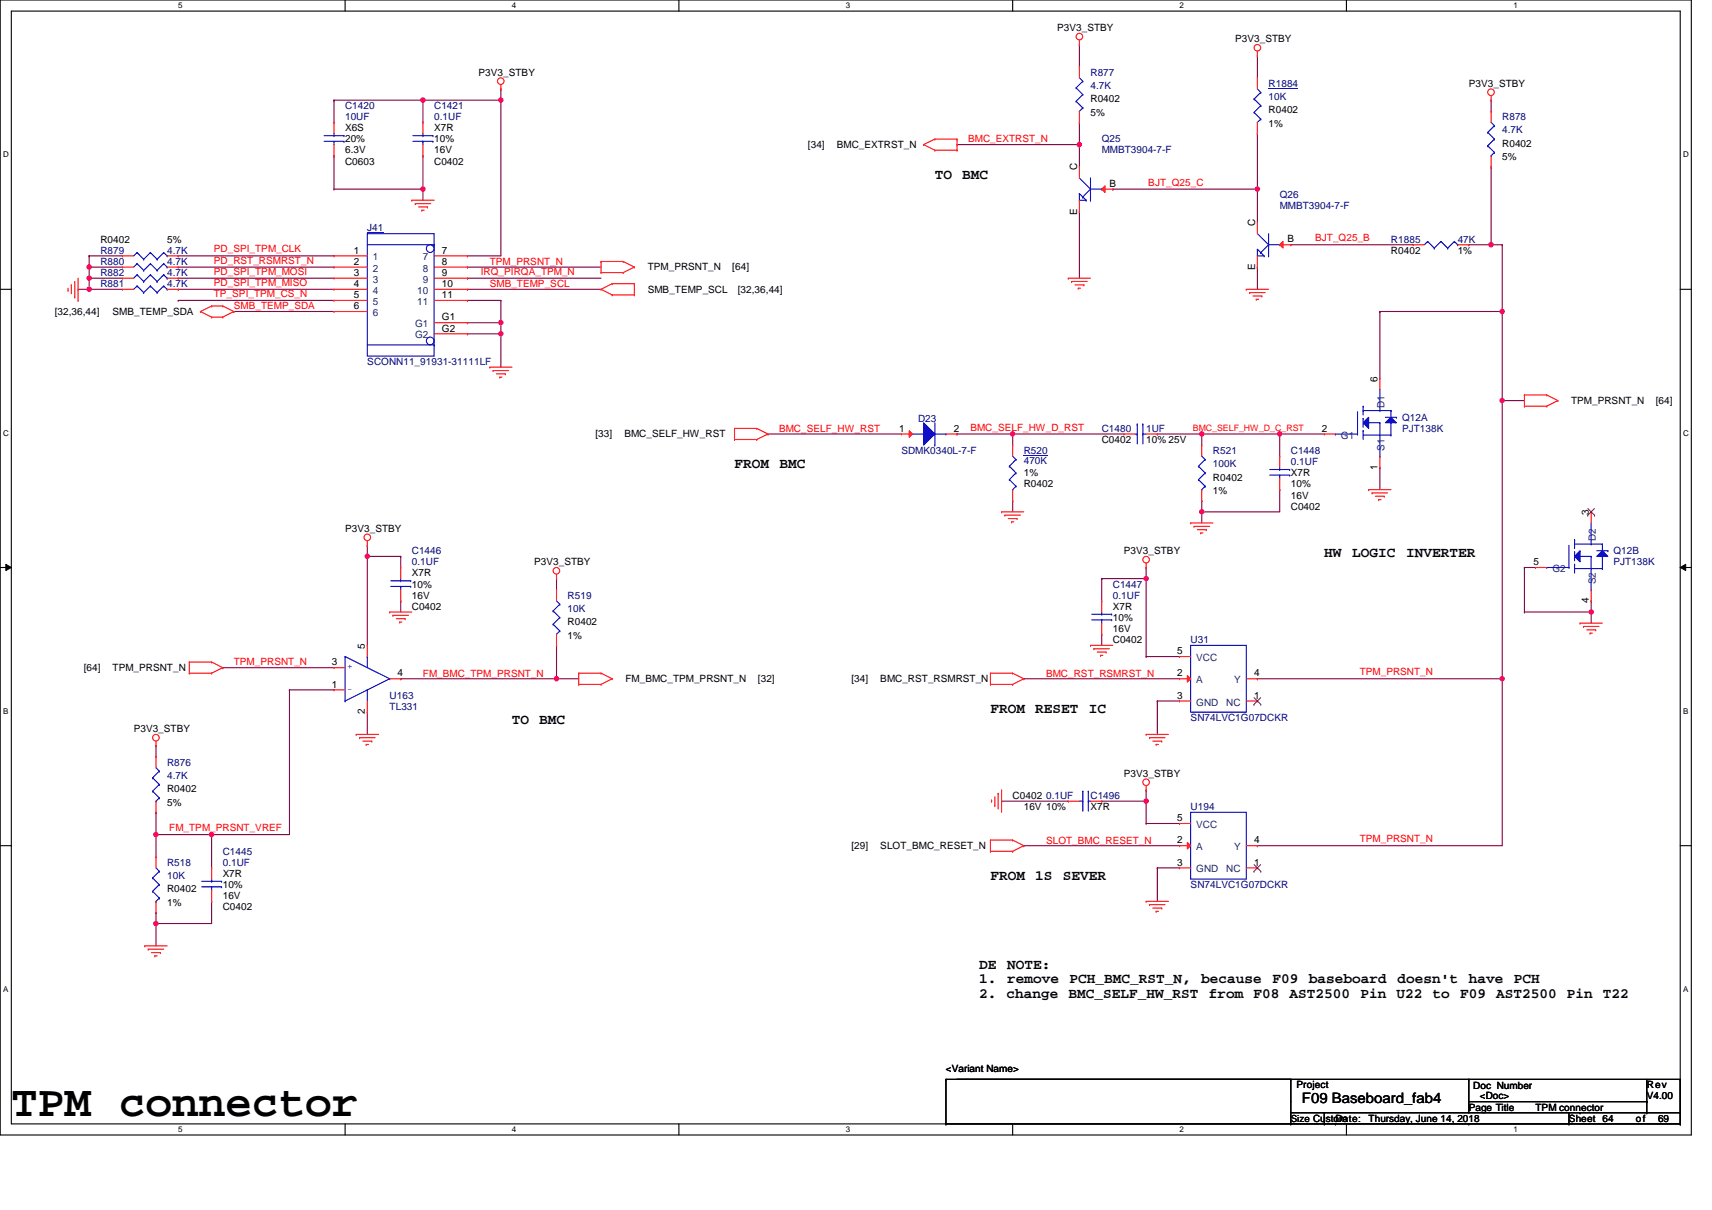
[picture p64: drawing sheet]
<svg xmlns="http://www.w3.org/2000/svg" width="297mm" height="210mm" viewBox="0 0 297 210" stroke-linecap="round" stroke-linejoin="round" font-family="sans-serif">
<defs><g id="words">
<text font-size="7.7" x="2" y="193.7">TPM connector</text>
<g font-size="2.5">
<text x="162.2" y="31.1">TO BMC</text>
<text x="127.4" y="81.2">FROM</text>
<text x="135.3" y="81.2">BMC</text>
<text x="229.8" y="96.7">HW</text>
<text x="234.6" y="96.7">LOGIC</text>
<text x="244" y="96.7">INVERTER</text>
<text x="88.8" y="125.6">TO BMC</text>
<text x="171.8" y="123.7">FROM</text>
<text x="179.6" y="123.7">RESET</text>
<text x="188.9" y="123.7">IC</text>
<text x="171.8" y="152.7">FROM</text>
<text x="179.6" y="152.7">1S</text>
<text x="184.4" y="152.7">SEVER</text>
<text x="169.9" y="168.1">DE</text>
<text x="169.9" y="170.6">1.</text>
<text x="169.9" y="173.1">2. change</text>
<text x="174.7" y="168.1">NOTE:</text>
<text x="174.7" y="170.6">remove</text>
<text x="185.4" y="173.1">BMC_SELF_HW_RST</text>
<text x="185.6" y="170.6">PCH_BMC_RST_N,</text>
<text x="208.4" y="170.6">because</text>
<text x="209.7" y="173.1">from F08</text>
<text x="220.8" y="170.6">F09</text>
<text x="223.7" y="173.1">AST2500</text>
<text x="227.1" y="170.6">baseboard</text>
<text x="236" y="173.1">Pin</text>
<text x="242.3" y="173.1">U22</text>
<text x="242.5" y="170.6">doesn't</text>
<text x="248.6" y="173.1">to</text>
<text x="253.3" y="173.1">F09</text>
<text x="254.8" y="170.6">have</text>
<text x="259.6" y="173.1">AST2500</text>
<text x="262.7" y="170.6">PCH</text>
<text x="271.9" y="173.1">Pin</text>
<text x="278.1" y="173.1">T22</text>
<text x="225.9" y="191.4">F09 Baseboard_fab4</text>
</g>
<g font-size="1.7">
<text x="183.4" y="5.4">P3V3_STBY</text>
<text x="214.3" y="7.3">P3V3_STBY</text>
<text x="83" y="13.1">P3V3_STBY</text>
<text x="189.2" y="17.8">R0402</text>
<text x="254.8" y="15">P3V3_STBY</text>
<text x="59.9" y="22.8">X6S</text>
<text x="75.3" y="22.8">X7R</text>
<text x="189.2" y="20.1">5%</text>
<text x="220.1" y="19.7">R0402</text>
<text x="220.1" y="22">1%</text>
<text x="59.9" y="28.6">C0603</text>
<text x="59.9" y="24.7">20%</text>
<text x="59.9" y="26.6">6.3V</text>
<text x="75.3" y="24.7">10%</text>
<text x="75.3" y="26.6">16V</text>
<text x="75.3" y="28.6">C0402</text>
<text x="140.2" y="25.7">[34]</text>
<text x="145.2" y="25.7">BMC_EXTRST_N</text>
<text x="186.9" y="29.5" transform="rotate(-90 186.9 29.5)">C</text>
<text x="260.6" y="25.5">R0402</text>
<text x="260.6" y="27.8">5%</text>
<text x="192.5" y="32.4">B</text>
<text x="186.9" y="37.2" transform="rotate(-90 186.9 37.2)">E</text>
<text x="217.8" y="39.2" transform="rotate(-90 217.8 39.2)">C</text>
<text x="17.4" y="42.1">R0402</text>
<text x="29" y="42.1">5%</text>
<text x="61.4" y="44">1</text>
<text x="61.4" y="47.9">3</text>
<text x="61.4" y="45.9">2</text>
<text x="76.7" y="44">7</text>
<text x="76.7" y="45.9">8</text>
<text x="76.7" y="47.9">9</text>
<text x="112.4" y="46.9">TPM_PRSNT_N</text>
<text x="127.1" y="46.9">[64]</text>
<text x="217.8" y="46.9" transform="rotate(-90 217.8 46.9)">E</text>
<text x="223.4" y="42.1">B</text>
<text x="241.3" y="44">R0402</text>
<text x="252.9" y="44">1%</text>
<text x="61.4" y="49.8">4</text>
<text x="61.4" y="51.7">5</text>
<text x="61.4" y="53.6">6</text>
<text x="76.7" y="49.8">10</text>
<text x="76.7" y="51.7">11</text>
<text x="112.4" y="50.8">SMB_TEMP_SCL</text>
<text x="128" y="50.8">[32,36,44]</text>
<text x="9.5" y="54.6">[32,36,44]</text>
<text x="19.5" y="54.6">SMB_TEMP_SDA</text>
<text x="76.7" y="55.6">G1</text>
<text x="76.7" y="57.5">G2</text>
<text x="239" y="66.2" transform="rotate(-90 239 66.2)">6</text>
<text x="272.6" y="70.1">TPM_PRSNT_N</text>
<text x="287.3" y="70.1">[64]</text>
<text x="103.3" y="75.9">[33]</text>
<text x="108.3" y="75.9">BMC_SELF_HW_RST</text>
<text x="156" y="74.9">1</text>
<text x="165.5" y="74.9">2</text>
<text x="191.2" y="76.8">C0402</text>
<text x="198.9" y="76.8">10% 25V</text>
<text x="229.4" y="74.9">2</text>
<text x="177.6" y="82.6">1%</text>
<text x="210.5" y="83.4">R0402</text>
<text x="224" y="82.6">X7R</text>
<text x="239" y="81.4" transform="rotate(-90 239 81.4)">1</text>
<text x="177.6" y="84.5">R0402</text>
<text x="210.5" y="85.7">1%</text>
<text x="224" y="84.5">10%</text>
<text x="224" y="86.5">16V</text>
<text x="224" y="88.4">C0402</text>
<text x="275.7" y="89.4" transform="rotate(-90 275.7 89.4)">3</text>
<text x="59.9" y="92.3">P3V3_STBY</text>
<text x="71.5" y="100">X7R</text>
<text x="71.5" y="101.9">10%</text>
<text x="92.7" y="98.1">P3V3_STBY</text>
<text x="195" y="96.1">P3V3_STBY</text>
<text x="266" y="98">5</text>
<text x="71.5" y="103.8">16V</text>
<text x="71.5" y="105.8">C0402</text>
<text x="193.1" y="105.8">X7R</text>
<text x="193.1" y="107.7">10%</text>
<text x="275.7" y="104.6" transform="rotate(-90 275.7 104.6)">4</text>
<text x="63.3" y="112.5" transform="rotate(-90 63.3 112.5)">5</text>
<text x="98.5" y="108.5">R0402</text>
<text x="98.5" y="110.8">1%</text>
<text x="193.1" y="109.6">16V</text>
<text x="193.1" y="111.6">C0402</text>
<text x="204.3" y="113.5">5</text>
<text x="14.5" y="116.4">[64]</text>
<text x="19.5" y="116.4">TPM_PRSNT_N</text>
<text x="57.5" y="119.3">1</text>
<text x="57.5" y="115.4">3</text>
<text x="69" y="117.3">4</text>
<text x="108.5" y="118.3">FM_BMC_TPM_PRSNT_N</text>
<text x="131.5" y="118.3">[32]</text>
<text x="147.7" y="118.3">[34]</text>
<text x="152.7" y="118.3">BMC_RST_RSMRST_N</text>
<text x="204.3" y="117.3">2</text>
<text x="217.6" y="117.3">4</text>
<text x="63.3" y="123.9" transform="rotate(-90 63.3 123.9)">2</text>
<text x="204.3" y="121.2">3</text>
<text x="217.6" y="121.2">1</text>
<text x="23.2" y="127">P3V3_STBY</text>
<text x="29" y="137.4">R0402</text>
<text x="195" y="134.7">P3V3_STBY</text>
<text x="29" y="139.8">5%</text>
<text x="175.7" y="138.6">C0402</text>
<text x="177.6" y="140.5">16V 10%</text>
<text x="189.2" y="140.5">X7R</text>
<text x="204.3" y="142.5">5</text>
<text x="147.7" y="147.3">[29]</text>
<text x="152.7" y="147.3">SLOT_BMC_RESET_N</text>
<text x="204.3" y="146.3">2</text>
<text x="217.6" y="146.3">4</text>
<text x="29" y="154.8">R0402</text>
<text x="38.6" y="152.1">X7R</text>
<text x="38.6" y="154.1">10%</text>
<text x="38.6" y="156">16V</text>
<text x="204.3" y="150.2">3</text>
<text x="217.6" y="150.2">1</text>
<text x="29" y="157.1">1%</text>
<text x="38.6" y="157.9">C0402</text>
<text x="164.1" y="185.9">&lt;Variant Name&gt;</text>
<text x="224.9" y="188.8">Project</text>
<text x="255.6" y="189">Doc Number</text>
<text x="256.8" y="190.7">&lt;Doc&gt;</text>
<text x="285.7" y="190.7">V4.00</text>
<text x="285.7" y="188.8">Rev</text>
<text x="224" y="194.6">Size Custom</text>
<text x="231.7" y="194.6">Date:</text>
<text x="237.5" y="194.6">Thursday, June 14, 2018</text>
<text x="254.8" y="192.7">Page Title</text>
<text x="266.4" y="192.7">TPM connector</text>
<text x="272.2" y="194.6">Sheet 64</text>
<text x="283.8" y="194.6">of</text>
<text x="287.7" y="194.6">69</text>
</g>
<g font-size="1.7" fill="#000080">
<text x="189.2" y="13.1">R877</text>
<text x="189.2" y="15.4">4.7K</text>
<text x="220.1" y="15">R1884</text>
<text x="220.1" y="17.4">10K</text>
<text x="59.9" y="18.9">C1420</text>
<text x="59.9" y="20.8">10UF</text>
<text x="75.3" y="18.9">C1421</text>
<text x="75.3" y="20.8">0.1UF</text>
<text x="260.6" y="20.8">R878</text>
<text x="260.6" y="23.2">4.7K</text>
<text x="191.2" y="24.7">Q25</text>
<text x="191.2" y="26.6">MMBT3904-7-F</text>
<text x="222" y="34.4">Q26</text>
<text x="63.7" y="40.2">J41</text>
<text x="222" y="36.3">MMBT3904-7-F</text>
<text x="17.4" y="45.9">R880</text>
<text x="17.4" y="47.9">R882</text>
<text x="17.4" y="44">R879</text>
<text x="29" y="45.9">4.7K</text>
<text x="29" y="47.9">4.7K</text>
<text x="29" y="44">4.7K</text>
<text x="241.3" y="42.1">R1885</text>
<text x="252.9" y="42.1">47K</text>
<text x="17.4" y="49.8">R881</text>
<text x="29" y="49.8">4.7K</text>
<text x="63.7" y="63.3">SCONN11_91931-31111LF</text>
<text x="159.3" y="73.2">D23</text>
<text x="191.2" y="74.9">C1480</text>
<text x="198.9" y="74.9">1UF</text>
<text x="243.3" y="73">Q12A</text>
<text x="243.3" y="74.9">PJT138K</text>
<text x="156.4" y="78.8">SDMK0340L-7-F</text>
<text x="177.6" y="78.8">R520</text>
<text x="177.6" y="80.5">470K</text>
<text x="210.5" y="78.8">R521</text>
<text x="210.5" y="81.1">100K</text>
<text x="224" y="78.8">C1448</text>
<text x="224" y="80.7">0.1UF</text>
<text x="71.5" y="96.1">C1446</text>
<text x="71.5" y="98.1">0.1UF</text>
<text x="193.1" y="101.9">C1447</text>
<text x="279.9" y="96.1">Q12B</text>
<text x="279.9" y="98.1">PJT138K</text>
<text x="98.5" y="103.8">R519</text>
<text x="98.5" y="106.2">10K</text>
<text x="193.1" y="103.8">0.1UF</text>
<text x="206.6" y="111.6">U31</text>
<text x="67.6" y="121.2">U163</text>
<text x="67.6" y="123.1">TL331</text>
<text x="206.6" y="125.1">SN74LVC1G07DCKR</text>
<text x="29" y="132.8">R876</text>
<text x="29" y="135.1">4.7K</text>
<text x="181.5" y="138.6">0.1UF</text>
<text x="189.2" y="138.6">C1496</text>
<text x="206.6" y="140.5">U194</text>
<text x="38.6" y="148.3">C1445</text>
<text x="29" y="150.2">R518</text>
<text x="29" y="152.5">10K</text>
<text x="38.6" y="150.2">0.1UF</text>
<text x="206.6" y="154.1">SN74LVC1G07DCKR</text>
</g>
<g font-size="1.7" fill="#f00">
<text x="168" y="24.7">BMC_EXTRST_N</text>
<text x="199.2" y="32.2">BJT_Q25_C</text>
<text x="228.2" y="41.9">BJT_Q25_B</text>
<text x="37.1" y="45.7">PD_RST_RSMRST_N</text>
<text x="37.1" y="43.8">PD_SPI_TPM_CLK</text>
<text x="37.1" y="47.7">PD_SPI_TPM_MOSI</text>
<text x="83.4" y="47.7">IRQ_PIRQA_TPM_N</text>
<text x="85" y="45.9">TPM_PRSNT_N</text>
<text x="37.1" y="49.6">PD_SPI_TPM_MISO</text>
<text x="37.1" y="51.5">TP_SPI_TPM_CS_N</text>
<text x="40.6" y="53.7">SMB_TEMP_SDA</text>
<text x="85" y="49.8">SMB_TEMP_SCL</text>
<text x="135.2" y="74.9">BMC_SELF_HW_RST</text>
<text x="168.4" y="74.7">BMC_SELF_HW_D_RST</text>
<text x="40.6" y="115.4">TPM_PRSNT_N</text>
<text x="73.4" y="117.4">FM_BMC_TPM_PRSNT_N</text>
<text x="181.5" y="117.4">BMC_RST_RSMRST_N</text>
<text x="235.9" y="117.2">TPM_PRSNT_N</text>
<text x="29.4" y="144.2">FM_TPM_PRSNT_VREF</text>
<text x="181.5" y="146.3">SLOT_BMC_RESET_N</text>
<text x="235.9" y="146.1">TPM_PRSNT_N</text>
</g>
<g font-size="1.7" fill="#004080">
<text x="64.7" y="45.2">1</text>
<text x="64.7" y="47.1">2</text>
<text x="73.4" y="45.2">7</text>
<text x="73.4" y="47.1">8</text>
<text x="64.7" y="49">3</text>
<text x="64.7" y="51">4</text>
<text x="64.7" y="52.9">5</text>
<text x="72.4" y="51">10</text>
<text x="72.4" y="52.9">11</text>
<text x="73.4" y="49">9</text>
<text x="64.7" y="54.8">6</text>
<text x="72" y="56.8">G1</text>
<text x="72" y="58.7">G2</text>
<text x="240.2" y="70.7" transform="rotate(-90 240.2 70.7)">D1</text>
<text x="232.7" y="76.1">G1</text>
<text x="240.2" y="78.2" transform="rotate(-90 240.2 78.2)">S1</text>
<text x="276.9" y="93.9" transform="rotate(-90 276.9 93.9)">D2</text>
<text x="269.3" y="99.2">G2</text>
<text x="276.9" y="101.3" transform="rotate(-90 276.9 101.3)">S2</text>
<text x="207.6" y="114.7">VCC</text>
<text x="207.6" y="118.5">A</text>
<text x="214.1" y="118.5">Y</text>
<text x="207.6" y="122.4">GND</text>
<text x="212.8" y="122.4">NC</text>
<text x="207.6" y="143.6">VCC</text>
<text x="207.6" y="147.5">A</text>
<text x="214.1" y="147.5">Y</text>
<text x="207.6" y="151.3">GND</text>
<text x="212.8" y="151.3">NC</text>
</g>
<g font-size="1.6" fill="#00f">
<text x="60.3" y="120">-</text>
<text x="60.3" y="116.1">+</text>
</g>
<text font-size="1.5" fill="#f00" x="207" y="74.7">BMC_SELF_HW_D_C_RST</text>
<g font-size="1.4">
<text x="30.9" y="1.5">5</text>
<text x="88.8" y="1.5">4</text>
<text x="146.7" y="1.5">3</text>
<text x="204.7" y="1.5">2</text>
<text x="262.6" y="1.5">1</text>
<text x=".5" y="27.3">D</text>
<text x="292" y="27.3">D</text>
<text x=".5" y="75.6">C</text>
<text x="292" y="75.6">C</text>
<text x=".5" y="123.8">B</text>
<text x="292" y="123.8">B</text>
<text x=".5" y="172.1">A</text>
<text x="292" y="172.1">A</text>
<text x="30.9" y="196.4">5</text>
<text x="88.8" y="196.4">4</text>
<text x="146.7" y="196.4">3</text>
<text x="204.7" y="196.4">2</text>
<text x="262.6" y="196.4">1</text>
</g>
</g></defs>
<path d="M0 0h293.5v196.9h-293.5zM2 1.9h289.5v193.1h-289.5z" fill="none" stroke="#000" stroke-width=".19"/>
<g fill="#fff">
<path d="M30.9 .2h.8v1.6h-.8z"/>
<path d="M30.9 195.2h.8v1.5h-.8z"/>
</g>
<path d="M59.9 0v1.9M59.9 195v1.9" fill="none" stroke="#000" stroke-width=".19"/>
<g fill="#fff">
<path d="M88.8 .2h.8v1.6h-.8z"/>
<path d="M88.8 195.2h.8v1.5h-.8z"/>
</g>
<path d="M117.8 0v1.9M117.8 195v1.9" fill="none" stroke="#000" stroke-width=".19"/>
<g fill="#fff">
<path d="M146.7 .2h.8v1.6h-.8z"/>
<path d="M146.7 195.2h.8v1.5h-.8z"/>
</g>
<path d="M175.7 0v1.9M175.7 195v1.9" fill="none" stroke="#000" stroke-width=".19"/>
<g fill="#fff">
<path d="M204.7 .2h.7v1.6h-.7z"/>
<path d="M204.7 195.2h.7v1.5h-.7z"/>
</g>
<path d="M233.6 0v1.9M233.6 195v1.9" fill="none" stroke="#000" stroke-width=".19"/>
<g fill="#fff">
<path d="M262.6 .2h.7v1.6h-.7z"/>
<path d="M262.6 195.2h.7v1.5h-.7z"/>
<path d="M.5 26.1h1v1.5h-1z"/>
<path d="M292 26.1h1v1.5h-1z"/>
<path d="M.5 74.3h1v1.6h-1z"/>
<path d="M292 74.3h1v1.6h-1z"/>
</g>
<path d="M0 50.2h2M291.5 50.2h2" fill="none" stroke="#000" stroke-width=".19"/>
<g fill="#fff">
<path d="M.5 122.6h.9v1.5h-.9z"/>
<path d="M292 122.6h.9v1.5h-.9z"/>
</g>
<path d="M0 98.4h2M291.5 98.4h2" fill="none" stroke="#000" stroke-width=".19"/>
<path d="M1 97.9l1 .5-1 .6zM291.5 98.4l1-.5v1.1z" fill="#000"/>
<path d="M1 97.9l1 .5-1 .6zM291.5 98.4l1-.5v1.1z" fill="none" stroke="#000" stroke-width=".17"/>
<g fill="#fff">
<path d="M.5 170.8h.9v1.6h-.9z"/>
<path d="M292 170.8h.9v1.6h-.9z"/>
</g>
<path d="M0 146.7h2M291.5 146.7h2" fill="none" stroke="#000" stroke-width=".19"/>
<path d="M40.6 54h.1M40.6 54h17.4M81.1 56h.1M81.1 56h5.8M86.9 57.9h.1M86.9 57.9v5.8" fill="none" stroke="#800040" stroke-width=".19"/>
<circle cx="86.9" cy="57.9" r=".38" fill="#f0f"/>
<circle cx="86.9" cy="57.9" r=".38" fill="none" stroke="#f0f" stroke-width=".19"/>
<g fill="none" stroke="#800040" stroke-width=".19">
<path d="M58 17.4h.1M58 17.4h15.4M58 17.4v3.8M73.4 17.4h.1M73.4 17.4v3.8M86.9 17.4h.1M86.9 17.4v27h-5.8M58 27h.1M58 32.8h.1M58 27v5.8M58 32.8h15.4M30.9 46.3h.1"/>
<path d="M30.9 46.3h27.1M81.1 57.9h.1M81.1 52.1h.1M81.1 44.4h.1M81.1 50.2h.1M81.1 46.3h.1M81.1 57.9h5.8M81.1 52.1h5.8M81.1 46.3h23.2M81.1 50.2h23.2M86.9 52.1h.1M86.9 52.1v3.9"/>
</g>
<circle cx="73.4" cy="32.8" r=".38" fill="#f0f"/>
<circle cx="73.4" cy="32.8" r=".38" fill="none" stroke="#f0f" stroke-width=".19"/>
<path d="M73.4 17.4h.1M73.4 17.4h13.5M73.4 27h.1M73.4 32.8h.1M73.4 27v7.7" fill="none" stroke="#800040" stroke-width=".19"/>
<circle cx="86.9" cy="17.4" r=".38" fill="#f0f"/>
<circle cx="86.9" cy="17.4" r=".38" fill="none" stroke="#f0f" stroke-width=".19"/>
<circle cx="73.4" cy="17.4" r=".38" fill="#f0f"/>
<circle cx="73.4" cy="17.4" r=".38" fill="none" stroke="#f0f" stroke-width=".19"/>
<g fill="none" stroke="#800040" stroke-width=".19">
<path d="M86.9 15.4h.1M86.9 15.4v2M30.9 44.4h.1M30.9 48.3h.1M30.9 50.2h.1M30.9 52.1h.1M30.9 44.4h27.1M30.9 48.3h27.1M30.9 50.2h27.1M30.9 52.1h27.1M81.1 48.3h.1M81.1 48.3h23.2"/>
<path d="M86.9 56h.1M86.9 56v1.9"/>
</g>
<circle cx="86.9" cy="56" r=".38" fill="#f0f"/>
<circle cx="86.9" cy="56" r=".38" fill="none" stroke="#f0f" stroke-width=".19"/>
<path d="M38.6 115.8h.1M38.6 115.8h19.4M27.1 129.3h.1M27.1 129.3v2M27.1 140.9h.1M27.1 158.3h.1M27.1 140.9v3.9M27.1 158.3v1.9" fill="none" stroke="#800040" stroke-width=".19"/>
<circle cx="27" cy="160.2" r=".38" fill="#f0f"/>
<circle cx="27" cy="160.2" r=".38" fill="none" stroke="#f0f" stroke-width=".19"/>
<path d="M63.7 123.5h.1M63.7 123.5v3.9M27.1 144.8h.1M27.1 144.8h9.6M27.1 144.8v3.8" fill="none" stroke="#800040" stroke-width=".19"/>
<circle cx="27.1" cy="144.8" r=".38" fill="#f0f"/>
<circle cx="27.1" cy="144.8" r=".38" fill="none" stroke="#f0f" stroke-width=".19"/>
<path d="M50.2 119.7h.1M50.2 119.7v25.1M50.2 119.7h7.8M36.7 144.8h.1M36.7 144.8v5.8" fill="none" stroke="#800040" stroke-width=".19"/>
<circle cx="36.7" cy="144.8" r=".38" fill="#f0f"/>
<circle cx="36.7" cy="144.8" r=".38" fill="none" stroke="#f0f" stroke-width=".19"/>
<path d="M63.7 96.5h.1M63.7 96.5v15.5M36.7 144.8h.1M36.7 156.4h.1M36.7 144.8h13.5M36.7 156.4v3.8h-9.6M27.1 160.2h.1M27.1 160.2v3.9" fill="none" stroke="#800040" stroke-width=".19"/>
<circle cx="63.7" cy="96.5" r=".38" fill="#f0f"/>
<circle cx="63.7" cy="96.5" r=".38" fill="none" stroke="#f0f" stroke-width=".19"/>
<g fill="none" stroke="#800040" stroke-width=".19">
<path d="M63.7 96.5h.1M63.7 94.6h.1M63.7 96.5h5.8M63.7 94.6v1.9M69.5 96.5h.1M69.5 96.5v1.9M69.5 104.2h.1M69.5 117.8h.1M69.5 104.2v2M69.5 117.8h30.9M96.6 117.8h.1M96.6 100.4h.1"/>
<path d="M96.6 112h.1M96.6 100.4v1.9M96.6 112v5.8"/>
</g>
<circle cx="96.5" cy="117.7" r=".38" fill="#f0f"/>
<circle cx="96.5" cy="117.7" r=".38" fill="none" stroke="#f0f" stroke-width=".19"/>
<path d="M187.3 7.7h.1M187.3 7.7v3.9M187.3 36.7h.1M187.3 25.1h.1M187.3 25.1v3.9M187.3 36.7v11.6" fill="none" stroke="#800040" stroke-width=".19"/>
<circle cx="187.3" cy="25.1" r=".38" fill="#f0f"/>
<circle cx="187.3" cy="25.1" r=".38" fill="none" stroke="#f0f" stroke-width=".19"/>
<g fill="none" stroke="#800040" stroke-width=".19">
<path d="M218.2 9.7h.1M218.2 9.7v3.8M258.7 17.4h.1M258.7 17.4v1.9M166 25.1h.1M187.3 21.2h.1M187.3 21.2v3.9h-21.3M193.1 32.8h.1M193.1 32.8h25.1M218.2 32.8h.1M218.2 32.8v5.8M258.7 29h.1"/>
<path d="M258.7 29v13.5M218.2 46.3h.1M218.2 46.3v3.9M224 42.5h.1M224 42.5h21.2M258.7 42.5h.1M258.7 42.5h1.9M208.5 75.3h.1M208.5 75.3h13.5M239.4 81.1h.1M239.4 81.1v3.8"/>
</g>
<circle cx="222" cy="75.3" r=".38" fill="#f0f"/>
<circle cx="222" cy="75.3" r=".38" fill="none" stroke="#f0f" stroke-width=".19"/>
<circle cx="208.5" cy="75.3" r=".38" fill="#f0f"/>
<circle cx="208.5" cy="75.3" r=".38" fill="none" stroke="#f0f" stroke-width=".19"/>
<path d="M239.4 54h.1M239.4 54v11.6M260.6 42.5h.1M260.6 42.5v11.5" fill="none" stroke="#800040" stroke-width=".19"/>
<circle cx="260.6" cy="54" r=".38" fill="#f0f"/>
<circle cx="260.6" cy="54" r=".38" fill="none" stroke="#f0f" stroke-width=".19"/>
<g fill="none" stroke="#800040" stroke-width=".19">
<path d="M260.6 69.5h.1M260.6 69.5h3.9M198.9 98.4h.1M198.9 98.4v15.5M191.2 100.4h.1M191.2 110h.1M191.2 100.4h7.7M191.2 100.4v3.8M191.2 110v2M198.9 100.4h.1M198.9 113.9h.1M198.9 113.9h5.8"/>
<path d="M200.8 121.6h.1M200.8 121.6h3.9M200.8 121.6v5.8"/>
</g>
<circle cx="198.9" cy="100.4" r=".38" fill="#f0f"/>
<circle cx="198.9" cy="100.4" r=".38" fill="none" stroke="#f0f" stroke-width=".19"/>
<path d="M260.6 69.5h.1M260.6 69.5v48.3M177.6 117.8h.1M177.6 117.8h27.1" fill="none" stroke="#800040" stroke-width=".19"/>
<circle cx="260.6" cy="117.7" r=".38" fill="#f0f"/>
<circle cx="260.6" cy="117.7" r=".38" fill="none" stroke="#f0f" stroke-width=".19"/>
<circle cx="260.6" cy="69.5" r=".38" fill="#f0f"/>
<circle cx="260.6" cy="69.5" r=".38" fill="none" stroke="#f0f" stroke-width=".19"/>
<path d="M254.8 42.5h.1M254.8 42.5h3.9M133.2 75.3h.1M133.2 75.3h23.2M200.8 75.3h.1M200.8 75.3h7.7M208.5 75.3h.1M208.5 75.3v1.9M218.2 117.8h.1M218.2 117.8h42.4" fill="none" stroke="#800040" stroke-width=".19"/>
<circle cx="258.7" cy="42.4" r=".38" fill="#f0f"/>
<circle cx="258.7" cy="42.4" r=".38" fill="none" stroke="#f0f" stroke-width=".19"/>
<path d="M218.2 23.2h.1M218.2 23.2v9.6" fill="none" stroke="#800040" stroke-width=".19"/>
<circle cx="218.2" cy="32.8" r=".38" fill="#f0f"/>
<circle cx="218.2" cy="32.8" r=".38" fill="none" stroke="#f0f" stroke-width=".19"/>
<path d="M15.5 44.4h.1M15.5 46.3h.1M15.5 44.4h5.8M15.5 44.4v1.9M15.5 46.3h5.8M239.4 54h.1M239.4 54h21.2" fill="none" stroke="#800040" stroke-width=".19"/>
<circle cx="15.5" cy="46.3" r=".38" fill="#f0f"/>
<circle cx="15.5" cy="46.3" r=".38" fill="none" stroke="#f0f" stroke-width=".19"/>
<path d="M15.5 50.2h.1M15.5 48.3h.1M15.5 50.2h5.8M15.5 48.3v1.9" fill="none" stroke="#800040" stroke-width=".19"/>
<circle cx="15.5" cy="48.2" r=".38" fill="#f0f"/>
<circle cx="15.5" cy="48.2" r=".38" fill="none" stroke="#f0f" stroke-width=".19"/>
<path d="M13.5 50.2h.1M13.5 50.2h2" fill="none" stroke="#800040" stroke-width=".19"/>
<circle cx="15.5" cy="50.2" r=".38" fill="#f0f"/>
<circle cx="15.5" cy="50.2" r=".38" fill="none" stroke="#f0f" stroke-width=".19"/>
<g fill="none" stroke="#800040" stroke-width=".19">
<path d="M15.5 48.3h.1M15.5 46.3h.1M15.5 48.3h5.8M15.5 46.3v2M260.6 54h.1M260.6 54v15.5M175.7 75.3h.1M175.7 75.3h19.3M175.7 75.3v1.9M208.5 86.9h.1M208.5 86.9v1.9M276.1 104.2h.1"/>
<path d="M276.1 104.2v2"/>
</g>
<circle cx="175.7" cy="75.3" r=".38" fill="#f0f"/>
<circle cx="175.7" cy="75.3" r=".38" fill="none" stroke="#f0f" stroke-width=".19"/>
<path d="M166 75.3h.1M166 75.3h9.7M222 75.3h.1M222 75.3h7.8M222 75.3v3.8M175.7 86.9h.1M175.7 86.9v1.9M208.5 88.8h.1M222 84.9h.1M222 84.9v3.9h-13.5" fill="none" stroke="#800040" stroke-width=".19"/>
<circle cx="208.5" cy="88.8" r=".38" fill="#f0f"/>
<circle cx="208.5" cy="88.8" r=".38" fill="none" stroke="#f0f" stroke-width=".19"/>
<path d="M208.5 88.8h.1M208.5 88.8v1.9M264.5 98.4h.1M264.5 98.4h1.9M264.5 98.4v7.8M264.5 106.2h.1M264.5 106.2h11.6M276.1 106.2h.1M276.1 106.2v1.9" fill="none" stroke="#800040" stroke-width=".19"/>
<circle cx="276.1" cy="106.2" r=".38" fill="#f0f"/>
<circle cx="276.1" cy="106.2" r=".38" fill="none" stroke="#f0f" stroke-width=".19"/>
<path d="M198.9 139h.1M198.9 139v3.9M177.6 146.7h.1M177.6 146.7h27.1M200.8 150.6h.1M200.8 150.6h3.9M200.8 150.6v5.8" fill="none" stroke="#800040" stroke-width=".19"/>
<circle cx="198.9" cy="139" r=".38" fill="#f0f"/>
<circle cx="198.9" cy="139" r=".38" fill="none" stroke="#f0f" stroke-width=".19"/>
<path d="M260.6 117.8h.1M260.6 117.8v28.9h-42.4M173.8 139h.1M173.8 139h11.6M191.2 139h.1M198.9 137.1h.1M198.9 137.1v1.9h-7.7M198.9 142.9h.1M198.9 142.9h5.8M218.2 146.7h.1" fill="none" stroke="#800040" stroke-width=".19"/>
<g fill="none" stroke="#f00" stroke-width=".19">
<path d="M86.9 15.4h.1M86.9 14.7v.7M187.3 7.7h.1M187.3 6.9v.8M218.2 9.7h.1M218.2 8.9v.8M258.7 17.4h.1M258.7 16.6v.8M71.5 34.7h.1M71.5 34.7h3.8M72 35.3h.1M72 35.3h2.7"/>
<path d="M72.6 35.9h1.6M73.2 36.5h.1M73.2 36.5h.4M74.2 35.9h.1M160.2 25.1h.1M160.2 25.1l2 1M162.2 24.1h.1M162.2 26.1h.1M162.2 24.1l-2 1M162.2 24.1h3.8M162.2 26.1h3.8M166 24.1h.1"/>
<path d="M166 26.1h.1M166 24.1v2M11.8 50.4h.1M11.8 50v.4M12.4 49.4h.1M12.4 49.4v1.5M13 51.5h.1M13 48.8v2.7M13.5 52.1h.1M13.5 48.3v3.8M21.3 46.3h.1M21.3 46.3h1.9"/>
<path d="M29 46.3h1.9M30.9 46.3h.1M34.8 54h.1M34.8 54l1.9 1M36.7 55h.1M36.7 53.1h.1M36.7 55h1.9M36.7 53.1l-1.9 .9M36.7 53.1h1.9M38.6 55h.1M38.6 53.1h.1M38.6 53.1l2 .9"/>
<path d="M40.6 54h.1M40.6 54l-2 1M58 44.4h.1M58 48.3h.1M58 50.2h.1M58 52.1h.1M58 46.3h.1M58 54h.1M58 48.3h5.7M58 50.2h5.7M58 44.4h5.7M58 52.1h5.7"/>
<path d="M58 46.3h5.7M58 54h5.7M75.3 48.3h5.8M75.3 50.2h5.8M75.3 44.4h5.8M75.3 52.1h5.8M75.3 46.3h5.8M75.3 56h5.8M75.3 57.9h5.8M81.1 56h.1M81.1 57.9h.1M81.1 44.4h.1"/>
<path d="M81.1 46.3h.1M81.1 48.3h.1M81.1 50.2h.1M81.1 52.1h.1M104.3 50.2h.1M104.3 47.3h.1M104.3 45.4h.1M104.3 50.2l1.9 1M104.3 45.4h3.8M104.3 47.3h3.8M104.3 45.4v1.9M106.2 49.2h.1"/>
<path d="M106.2 51.2h.1M106.2 49.2l-1.9 1M106.2 49.2h3.9M106.2 51.2h3.9M108.1 45.4h.1M108.1 47.3h.1M108.1 45.4l2 .9M110.1 49.2h.1M110.1 51.2h.1M110.1 46.3h.1M110.1 49.2v2M110.1 46.3l-2 1"/>
<path d="M185.4 48.3h.1M185.4 48.3h3.8M185.9 48.8h.1M185.9 48.8h2.7M186.5 49.4h1.6M187.1 50h.1M187.1 50h.4M188.1 49.4h.1M216.2 50.2h.1M216.2 50.2h3.9M216.8 50.8h.1M216.8 50.8h2.7"/>
<path d="M217.4 51.4h1.5M218 51.9h.1M218 51.9h.4M218.9 51.4h.1M85 63.7h.1M85 63.7h3.8M85.6 64.3h.1M85.6 64.3h2.7M86.1 64.9h1.6M86.7 65.4h.1M86.7 65.4h.4M87.7 64.9h.1"/>
<path d="M127.4 76.2h.1M127.4 74.3h.1M127.4 74.3h3.9M127.4 76.2h3.9M127.4 74.3v1.9M131.3 74.3h.1M131.3 76.2h.1M131.3 74.3l1.9 1M133.2 75.3h.1M133.2 75.3l-1.9 .9M264.5 70.5h.1M264.5 68.5h.1"/>
<path d="M264.5 68.5h3.9M264.5 70.5h3.9M264.5 68.5v2M268.4 68.5h.1M268.4 70.5h.1M268.4 68.5l1.9 1M270.3 69.5h.1M270.3 69.5l-1.9 1M63.7 94.6h.1M63.7 93.8v.8M96.6 99.6v.8M173.8 88.8h.1"/>
<path d="M173.8 88.8h3.8M174.3 89.4h.1M174.3 89.4h2.8M174.9 90h1.6M175.5 90.5h.1M175.5 90.5h.4M176.5 90h.1M198.9 98.4h.1M198.9 97.7v.7M206.6 90.7h.1M206.6 90.7h3.9M207.2 91.3h.1"/>
<path d="M207.2 91.3h2.7M207.7 91.9h1.6M208.3 92.5h.1M208.3 92.5h.4M209.3 91.9h.1M237.5 84.9h.1M237.5 84.9h3.8M238.1 85.5h.1M238.1 85.5h2.6M238.6 86.1h1.6M239.2 86.7h.1M239.2 86.7h.4"/>
<path d="M240.2 86.1h.1M32.8 116.8h.1M32.8 114.9h.1M32.8 114.9h3.9M32.8 116.8h3.9M32.8 114.9v1.9M36.7 114.9h.1M36.7 116.8h.1M36.7 114.9l1.9 .9M38.6 115.8h.1M38.6 115.8l-1.9 1M67.6 106.2h.1"/>
<path d="M67.6 106.2h3.9M68.2 106.7h.1M68.2 106.7h2.7M68.8 107.3h1.5M69.3 107.9h.1M69.3 107.9h.4M70.3 107.3h.1M96.6 100.4h.1M100.4 118.7h.1M100.4 116.8h.1M100.4 116.8h3.9M100.4 118.7h3.9"/>
<path d="M100.4 116.8v1.9M104.3 116.8h.1M104.3 118.7h.1M104.3 116.8l1.9 1M106.2 117.8h.1M106.2 117.8l-1.9 .9M171.8 118.7h.1M171.8 116.8h.1M171.8 116.8h3.9M171.8 118.7h3.9M171.8 116.8v1.9M175.7 116.8h.1"/>
<path d="M175.7 118.7h.1M175.7 116.8l1.9 1M177.6 117.8h.1M177.6 117.8l-1.9 .9M189.2 112h.1M189.2 112h3.9M189.8 112.5h.1M189.8 112.5h2.7M190.4 113.1h1.5M190.9 113.7h.1M190.9 113.7h.4M191.9 113.1h.1"/>
<path d="M274.1 108.1h.1M274.1 108.1h3.9M274.7 108.7h.1M274.7 108.7h2.7M275.3 109.3h1.6M275.9 109.8h.1M275.9 109.8h.4M276.9 109.3h.1M27.1 129.3h.1M27.1 128.6v.7M61.8 127.4h.1M61.8 127.4h3.9"/>
<path d="M62.4 128h.1M62.4 128h2.7M63 128.6h1.5M63.5 129.1h.1M63.5 129.1h.4M64.5 128.6h.1M172 138.8h.1M172 138.8v.4M172.6 139.8h.1M172.6 138.2v1.6M173.2 137.6h.1M173.2 137.6v2.7"/>
<path d="M173.8 137.1h.1M173.8 137.1v3.8M198.9 127.4h.1M198.9 137.1h.1M198.9 127.4h3.8M198.9 136.3v.8M199.5 128h.1M199.5 128h2.6M200 128.6h1.6M200.6 129.1h.1M200.6 129.1h.4M201.6 128.6h.1"/>
<path d="M171.8 147.7h.1M171.8 145.7h.1M171.8 145.7v2M171.8 145.7h3.9M171.8 147.7h3.9M175.7 145.7h.1M175.7 147.7h.1M175.7 145.7l1.9 1M177.6 146.7h.1M177.6 146.7l-1.9 1M198.9 156.4h.1M198.9 156.4h3.8"/>
<path d="M199.5 156.9h.1M199.5 156.9h2.6M200 157.5h1.6M200.6 158.1h.1M200.6 158.1h.4M201.6 157.5h.1M25.1 164.1h.1M25.1 164.1h3.9M25.7 164.7h.1M25.7 164.7h2.7M26.3 165.2h1.5M26.9 165.8h.1"/>
<path d="M26.9 165.8h.4M27.8 165.2h.1"/>
<circle cx="86.9" cy="14.1" r=".57"/>
<circle cx="187.3" cy="6.3" r=".57"/>
<circle cx="218.2" cy="8.3" r=".57"/>
<circle cx="258.7" cy="16" r=".57"/>
<circle cx="63.7" cy="93.2" r=".57"/>
<circle cx="96.5" cy="99" r=".57"/>
<circle cx="198.9" cy="97.1" r=".57"/>
<circle cx="27" cy="128" r=".57"/>
<circle cx="198.9" cy="135.7" r=".57"/>
</g>
<g fill="none" stroke="#000" stroke-width=".19">
<path d="M164.1 187.2h.1M164.1 195h.1M164.1 187.2h127.4M164.1 195h127.4M164.1 187.2v7.8M224 187.2h.1M224 195h.1M224 193h67.5M224 187.2v7.8M229.8 195h.1M229.8 193v2M231.7 195h.1"/>
<path d="M254.8 195h.1M254.8 187.2h.1M254.8 187.2v5.8M254.8 191.1h30.9M272.2 195h.1M272.2 193v2M274.1 193h.1M285.7 191.1h.1M285.7 193h.1M285.7 187.2v5.8M291.5 187.2h.1M291.5 195h.1"/>
<path d="M291.5 193h.1M291.5 187.2v7.8"/>
</g>
<g fill="none" stroke="#00f" stroke-width=".19">
<path d="M23.8 45.7h.1M23.8 45.7l-.6 .6M23.8 45.7l1.1 1.2M24.9 46.9h.1M26.1 45.7h.1M26.1 45.7l-1.2 1.2M26.1 45.7l1.2 1.2M27.3 46.9h.1M28.4 45.7h.1M28.4 45.7l-1.1 1.2M28.4 45.7l.6 .6M29 46.3h.1"/>
<path d="M63.7 40.5h11.6v21.3h-11.6zM63.7 42.5h11.6M63.7 59.8h11.6M75.3 42.5h.1M75.3 59.8h.1M236.5 71.2h.1M236.5 71.2h4.8M237.5 73.3h1.9M239.4 71.2h.1M239.4 73.3h.1M239.4 79.1h.1M239.4 67.6v3.6"/>
<path d="M239.4 73.3v5.8M241.3 71.2h.1M241.3 71.2v1.2"/>
<circle cx="74.6" cy="59.1" r=".67"/>
<circle cx="74.6" cy="43.1" r=".67"/>
</g>
<path d="M63.7 40.4h2.8" fill="none" stroke="#000080" stroke-width=".17"/>
<path d="M236.5 73.3l1-.9v1.9z" fill="#00f"/>
<path d="M236.5 73.3l1-.9v1.9z" fill="none" stroke="#00f" stroke-width=".19"/>
<path d="M240.4 73.3l.9-.9 1 .9z" fill="#00f"/>
<g fill="none" stroke="#00f" stroke-width=".19">
<path d="M186.7 15.2h.1M186.7 17.6h.1M186.7 15.2l1.2 1.2M186.7 17.6l1.2 1.1M187.3 19.3h.1M187.3 13.5l.6 .6M187.9 14.1h.1M187.9 16.4h.1M187.9 18.7h.1M187.9 14.1l-1.2 1.1M187.9 16.4l-1.2 1.2M187.9 18.7l-.6 .6"/>
<path d="M217.6 17.2h.1M217.6 19.5h.1M217.6 17.2l1.2 1.1M217.6 19.5l1.2 1.2M218.2 15.4l.6 .6M218.8 16h.1M218.8 18.3h.1M218.8 16l-1.2 1.2M218.8 18.3l-1.2 1.2M218.2 21.2h.1M218.8 20.7h.1M218.8 20.7l-.6 .5"/>
<path d="M23.8 49.6h.1M23.8 49.6l-.6 .6M23.8 49.6l1.1 1.2M24.9 50.8h.1M26.1 49.6h.1M26.1 49.6l-1.2 1.2M26.1 49.6l1.2 1.2M27.3 50.8h.1M28.4 49.6h.1M28.4 49.6l-1.1 1.2M28.4 49.6l.6 .6M29 50.2h.1"/>
<path d="M231.7 75.3h.1M231.7 75.3h3.8M235.5 75.3h.1M235.5 71.4v3.9M236.5 74.7h.1M236.5 72.6h.1M236.5 70.5h.1M236.5 70.5v1.5M236.5 72.6v1.5M236.5 74.7v1.5M236.5 75.5h4.8M240.4 73.3l.9-.9 1 .9z"/>
<path d="M240.4 72.4h1.9M241.3 75.5h.1M241.3 73.3h.1M241.3 73.3v2.2M242.3 72.4h.1M220.3 82.4h3.5M220.3 81.4h3.5M222 81.4h.1M222 82.4h.1M222 81.1v.3M222 82.4v.6M223.8 82.4h.1"/>
<path d="M223.8 81.4h.1M273.2 94.4h.1M273.2 94.4h4.8M274.1 96.5h2M276.1 94.4h.1M276.1 96.5h.1M276.1 90.7v3.7M276.1 96.5v5.8M278 94.4h.1M278 94.4v1.1M67.8 101.7h3.5M67.8 100.8h3.5"/>
<path d="M69.5 100.8h.1M69.5 101.7h.1M69.5 100.4v.4M69.5 101.7v.6M71.3 101.7h.1M71.3 100.8h.1M276.1 102.3h.1"/>
</g>
<g fill="none" stroke="#f00" stroke-width=".19">
<path d="M187.3 11.6h.1M187.3 11.6v1.9M187.3 19.3v1.9M218.2 13.5h.1M218.2 13.5v1.9M187.3 21.2h.1M218.2 23.2h.1M218.2 21.2v2M21.3 50.2h.1M21.3 50.2h1.9M29 50.2h1.9M30.9 50.2h.1"/>
<path d="M222 79.1h.1M222 79.1v2M229.8 75.3h.1M229.8 75.3h1.9M239.4 65.6h.1M239.4 65.6v2M239.4 79.1v2M69.5 98.4h.1M69.5 98.4v2M222 84.9h.1M222 83v1.9M239.4 81.1h.1"/>
<path d="M69.5 104.2h.1M69.5 102.3v1.9"/>
</g>
<path d="M220.1 15.3h5.2" fill="none" stroke="#000080" stroke-width=".17"/>
<path d="M274.1 95.5v2l-.9-1z" fill="#00f"/>
<path d="M274.1 95.5v2l-.9-1z" fill="none" stroke="#00f" stroke-width=".19"/>
<path d="M278 95.5l1 1h-2z" fill="#00f"/>
<g fill="none" stroke="#00f" stroke-width=".19">
<path d="M218.2 43.2h.1M218.2 44.4h.1M218.2 43.2l.6 .6M218.2 43.2v1.2M218.2 44.4h1.1M218.2 40.5l1.9 2M218.8 43.8h.1M218.8 43.8l.5 .6M219.3 44.4h.1M220.1 42.5h.1M220.1 44.4h.1M220.1 42.5l-1.3 1.3"/>
<path d="M220.1 40.5v3.9M220.1 42.5h1.9M222 42.5h.1M268.4 98.4h.1M268.4 98.4h3.8M272.2 98.4h.1M272.2 94.6v3.8M273.2 97.9h.1M273.2 95.7h.1M273.2 93.6h.1M273.2 93.6v1.6M273.2 95.7v1.6"/>
<path d="M273.2 97.9v1.5M273.2 98.6h4.8M277 95.5h2M278 95.5l1 1h-2zM278 98.6h.1M278 96.5h.1M278 96.5v2.1M279 95.5h.1M187.3 139h.6M187.9 137.2h.1M187.9 139h.1M187.9 137.2v3.5"/>
<path d="M188.8 139h.1M188.8 137.2h.1M188.8 139h.4M188.8 137.2v3.5"/>
</g>
<path d="M266.4 98.4h.1M266.4 98.4h2M276.1 88.8h.1M276.1 88.8v1.9M276.1 104.2h.1M276.1 102.3v1.9M185.4 139h.1M185.4 139h1.9M189.2 139h2M191.2 139h.1" fill="none" stroke="#f00" stroke-width=".19"/>
<path d="M275.5 89.4h.1M275.5 88.2l1.2 1.2M276.6 88.2l-1.1 1.2M276.7 89.4h.1" fill="none" stroke="#804000" stroke-width=".17"/>
<path d="M222 42.5l.6-.6v1.1z" fill="#f00"/>
<path d="M218.2 38.6h.1M218.2 38.6v1.9M218.2 46.3h.1M218.2 44.4v1.9M222 42.5l.6-.6v1.1zM222 42.5h2M224 42.5h.1" fill="none" stroke="#f00" stroke-width=".19"/>
<g fill="none" stroke="#00f" stroke-width=".19">
<path d="M187.3 33.6h.1M187.3 34.7h.1M187.3 33.6l.6 .6M187.3 33.6v1.1M187.3 34.7h1.1M187.3 30.9l1.9 1.9M187.9 34.2h.1M187.9 34.2l.5 .5M188.4 34.7h.1M189.2 32.8h.1M189.2 34.7h.1M189.2 32.8l-1.3 1.4"/>
<path d="M189.2 30.9v3.8M189.2 32.8h2M191.2 32.8h.1"/>
</g>
<path d="M191.2 32.8l.5-.6v1.2z" fill="#f00"/>
<path d="M187.3 36.7h.1M187.3 29h.1M187.3 29v1.9M187.3 34.7v2M191.2 32.8l.5-.6v1.2zM191.2 32.8h1.9M193.1 32.8h.1" fill="none" stroke="#f00" stroke-width=".19"/>
<path d="M160.2 73.3l2 2-2 1.9z" fill="#00f"/>
<path d="M158.3 75.3h1.9M160.2 73.3l2 2-2 1.9zM160.2 75.3h.1M162.2 77.2h.1M162.2 73.3v3.9M162.2 75.3h1.9M164.1 75.3h.1" fill="none" stroke="#00f" stroke-width=".19"/>
<path d="M157.8 74.7l.5 .6-.5 .6z" fill="#f00"/>
<g fill="none" stroke="#f00" stroke-width=".19">
<path d="M58 21.2h.1M58 27h.1M58 21.2v2M58 25.1v1.9M156.4 75.3h.1M156.4 75.3h1.9M157.8 74.7l.5 .6-.5 .6zM164.1 75.3h1.9M166 75.3h.1M208.5 77.2h.1M208.5 77.2v1.9M208.5 86.9h.1"/>
<path d="M208.5 84.9v2M204.7 113.9h.1M204.7 113.9h1.9M27.1 131.3h.1M27.1 131.3v1.9M27.1 139v1.9M27.1 140.9h.1"/>
</g>
<g fill="none" stroke="#00f" stroke-width=".19">
<path d="M56.2 24.5h3.5M56.2 23.5h3.5M58 23.5h.1M58 24.5h.1M58 23.2v.3M58 24.5v.6M59.7 24.5h.1M59.7 23.5h.1M208.5 79.1l.6 .6M209.1 79.7h.1M209.1 79.7l-1.2 1.2M207.9 80.9h.1"/>
<path d="M207.9 83.2h.1M207.9 80.9l1.2 1.1M207.9 83.2l1.2 1.1M208.5 84.9h.1M209.1 82h.1M209.1 84.3h.1M209.1 82l-1.2 1.2M209.1 84.3l-.6 .6M206.6 112h9.6v11.5h-9.6zM26.5 134.9h.1M26.5 137.2h.1M26.5 134.9l1.1 1.2"/>
<path d="M26.5 137.2l1.1 1.2M27.1 139h.1M27.1 133.2l.5 .6M27.6 133.8h.1M27.6 136.1h.1M27.6 138.4h.1M27.6 133.8l-1.1 1.1M27.6 136.1l-1.1 1.1M27.6 138.4l-.5 .6"/>
</g>
<path d="M206 117.2l.6 .6-.6 .5z" fill="#f00"/>
<g fill="none" stroke="#f00" stroke-width=".19">
<path d="M258.7 19.3h.1M258.7 19.3v1.9M73.4 21.2h.1M73.4 27h.1M73.4 21.2v2M73.4 25.1v1.9M258.7 29h.1M258.7 27v2M21.3 48.3h.1M21.3 44.4h.1M21.3 48.3h1.9M21.3 44.4h1.9"/>
<path d="M29 48.3h1.9M29 44.4h1.9M30.9 48.3h.1M30.9 44.4h.1M245.2 42.5h.1M245.2 42.5h1.9M252.9 42.5h1.9M254.8 42.5h.1M175.7 77.2h.1M175.7 77.2v1.9M175.7 86.9h.1M175.7 84.9v2"/>
<path d="M58 119.7h.1M58 115.8h.1M58 119.7h1.9M58 115.8h1.9M63.7 112h.1M63.7 112v1.9M67.6 117.8h1.9M69.5 117.8h.1M96.6 102.3h.1M96.6 112h.1M96.6 102.3v1.9M96.6 110v2"/>
<path d="M191.2 104.2h.1M191.2 110h.1M191.2 104.2v2M191.2 108.1v1.9M204.7 117.8h.1M204.7 117.8h1.9M206 117.2l.6 .6-.6 .5zM216.2 117.8h2M218.2 117.8h.1M63.7 123.5h.1M63.7 121.6v1.9M204.7 121.6h.1"/>
<path d="M204.7 121.6h1.9M216.2 121.6h2M218.2 121.6h.1M27.1 148.6h.1M27.1 158.3h.1M27.1 148.6v2M27.1 156.4v1.9M36.7 150.6h.1M36.7 156.4h.1M36.7 150.6v1.9M36.7 154.4v2M204.7 142.9h.1"/>
<path d="M204.7 142.9h1.9"/>
</g>
<path d="M217.6 122.2h.1M217.6 121l1.2 1.2M218.7 121l-1.1 1.2M218.8 122.2h.1" fill="none" stroke="#804000" stroke-width=".17"/>
<g fill="none" stroke="#00f" stroke-width=".19">
<path d="M71.6 24.5h3.5M71.6 23.5h3.5M73.4 23.5h.1M73.4 24.5h.1M73.4 23.2v.3M73.4 24.5v.6M75.1 24.5h.1M75.1 23.5h.1M258.1 23h.1M258.1 25.3h.1M258.1 23l1.2 1.1M258.1 25.3l1.2 1.1"/>
<path d="M258.7 27h.1M258.7 21.2l.6 .6M259.3 21.8h.1M259.3 24.1h.1M259.3 26.4h.1M259.3 21.8l-1.2 1.2M259.3 24.1l-1.2 1.2M259.3 26.4l-.6 .6M23.8 47.7h.1M23.8 43.8h.1M23.8 47.7l-.6 .6M23.8 47.7l1.1 1.1"/>
<path d="M23.8 43.8l-.6 .6M23.8 43.8l1.1 1.2M24.9 48.8h.1M24.9 45h.1M26.1 47.7h.1M26.1 43.8h.1M26.1 47.7l-1.2 1.1M26.1 47.7l1.2 1.1M26.1 43.8l-1.2 1.2M26.1 43.8l1.2 1.2M27.3 48.8h.1M27.3 45h.1"/>
<path d="M28.4 47.7h.1M28.4 43.8h.1M28.4 47.7l-1.1 1.1M28.4 47.7l.6 .6M28.4 43.8l-1.1 1.2M28.4 43.8l.6 .6M29 48.3h.1M29 44.4h.1M247.7 41.9h.1M247.7 41.9l-.6 .6M247.7 41.9l1.2 1.2M248.9 43.1h.1"/>
<path d="M250 41.9h.1M250 41.9l-1.1 1.2M250 41.9l1.2 1.2M251.2 43.1h.1M252.3 41.9h.1M252.3 41.9l-1.1 1.2M252.3 41.9l.6 .6M252.9 42.5h.1M175.7 79.1l.6 .6M176.3 79.7h.1M176.3 79.7l-1.2 1.2M175.1 80.9h.1"/>
<path d="M175.1 83.2h.1M175.1 80.9l1.2 1.1M175.1 83.2l1.2 1.1M175.7 84.9h.1M176.3 82h.1M176.3 84.3h.1M176.3 82l-1.2 1.2M176.3 84.3l-.6 .6M59.9 113.9h.1M59.9 113.9l7.7 3.9M59.9 113.9v7.7M63.7 113.9h.1"/>
<path d="M63.7 119.7h.1M63.7 113.9v1.9M63.7 119.7v1.9M67.6 117.8h.1M67.6 117.8l-7.7 3.8M96 106h.1M96 108.3h.1M96 106l1.1 1.1M96 108.3l1.1 1.2M96.6 110h.1M96.6 104.2l.5 .6M97.1 104.8h.1"/>
<path d="M97.1 107.1h.1M97.1 109.5h.1M97.1 104.8l-1.1 1.2M97.1 107.1l-1.1 1.2M97.1 109.5l-.5 .5M189.4 107.5h3.5M189.4 106.6h3.5M191.2 106.6h.1M191.2 107.5h.1M191.2 106.2v.4M191.2 107.5v.6M192.9 107.5h.1"/>
<path d="M192.9 106.6h.1M59.9 121.6h.1M26.5 152.3h.1M26.5 154.6h.1M26.5 152.3l1.1 1.2M26.5 154.6l1.1 1.2M27.1 156.4h.1M27.1 150.6l.5 .6M27.6 151.2h.1M27.6 153.5h.1M27.6 155.8h.1M27.6 151.2l-1.1 1.1"/>
<path d="M27.6 153.5l-1.1 1.1M27.6 155.8l-.5 .6M35 153.8h3.5M35 152.9h3.5M36.7 152.9h.1M36.7 153.8h.1M36.7 152.5v.4M36.7 153.8v.6M38.5 153.8h.1M38.5 152.9h.1M206.6 140.9h9.6v11.6h-9.6z"/>
</g>
<path d="M177.6 79h4.2" fill="none" stroke="#000080" stroke-width=".17"/>
<path d="M206 146.1l.6 .6-.6 .6z" fill="#f00"/>
<g fill="none" stroke="#f00" stroke-width=".19">
<path d="M195 75.3h.1M195 75.3h1.9M198.9 75.3h1.9M200.8 75.3h.1M204.7 146.7h.1M204.7 150.6h.1M204.7 146.7h1.9M204.7 150.6h1.9M206 146.1l.6 .6-.6 .6zM216.2 146.7h2M216.2 150.6h2M218.2 146.7h.1"/>
<path d="M218.2 150.6h.1"/>
</g>
<path d="M217.6 151.2h.1M217.6 150l1.2 1.2M218.7 150l-1.1 1.2M218.8 151.2h.1" fill="none" stroke="#804000" stroke-width=".17"/>
<path d="M196.9 75.3h.4M197.3 75.3h.1M197.3 73.6h.1M197.3 73.6v3.4M198.3 73.6h.1M198.3 75.3h.1M198.3 75.3h.6M198.3 73.6v3.4" fill="none" stroke="#00f" stroke-width=".19"/>
<circle cx="86.9" cy="57.9" r=".38" fill="#f0f"/>
<circle cx="86.9" cy="57.9" r=".38" fill="none" stroke="#f0f" stroke-width=".19"/>
<circle cx="73.4" cy="32.8" r=".38" fill="#f0f"/>
<circle cx="73.4" cy="32.8" r=".38" fill="none" stroke="#f0f" stroke-width=".19"/>
<circle cx="86.9" cy="17.4" r=".38" fill="#f0f"/>
<circle cx="86.9" cy="17.4" r=".38" fill="none" stroke="#f0f" stroke-width=".19"/>
<circle cx="73.4" cy="17.4" r=".38" fill="#f0f"/>
<circle cx="73.4" cy="17.4" r=".38" fill="none" stroke="#f0f" stroke-width=".19"/>
<circle cx="86.9" cy="56" r=".38" fill="#f0f"/>
<circle cx="86.9" cy="56" r=".38" fill="none" stroke="#f0f" stroke-width=".19"/>
<circle cx="27" cy="160.2" r=".38" fill="#f0f"/>
<circle cx="27" cy="160.2" r=".38" fill="none" stroke="#f0f" stroke-width=".19"/>
<circle cx="27.1" cy="144.8" r=".38" fill="#f0f"/>
<circle cx="27.1" cy="144.8" r=".38" fill="none" stroke="#f0f" stroke-width=".19"/>
<circle cx="36.7" cy="144.8" r=".38" fill="#f0f"/>
<circle cx="36.7" cy="144.8" r=".38" fill="none" stroke="#f0f" stroke-width=".19"/>
<circle cx="63.7" cy="96.5" r=".38" fill="#f0f"/>
<circle cx="63.7" cy="96.5" r=".38" fill="none" stroke="#f0f" stroke-width=".19"/>
<circle cx="96.5" cy="117.7" r=".38" fill="#f0f"/>
<circle cx="96.5" cy="117.7" r=".38" fill="none" stroke="#f0f" stroke-width=".19"/>
<circle cx="187.3" cy="25.1" r=".38" fill="#f0f"/>
<circle cx="187.3" cy="25.1" r=".38" fill="none" stroke="#f0f" stroke-width=".19"/>
<circle cx="222" cy="75.3" r=".38" fill="#f0f"/>
<circle cx="222" cy="75.3" r=".38" fill="none" stroke="#f0f" stroke-width=".19"/>
<circle cx="208.5" cy="75.3" r=".38" fill="#f0f"/>
<circle cx="208.5" cy="75.3" r=".38" fill="none" stroke="#f0f" stroke-width=".19"/>
<circle cx="260.6" cy="54" r=".38" fill="#f0f"/>
<circle cx="260.6" cy="54" r=".38" fill="none" stroke="#f0f" stroke-width=".19"/>
<circle cx="198.9" cy="100.4" r=".38" fill="#f0f"/>
<circle cx="198.9" cy="100.4" r=".38" fill="none" stroke="#f0f" stroke-width=".19"/>
<circle cx="260.6" cy="117.7" r=".38" fill="#f0f"/>
<circle cx="260.6" cy="117.7" r=".38" fill="none" stroke="#f0f" stroke-width=".19"/>
<circle cx="260.6" cy="69.5" r=".38" fill="#f0f"/>
<circle cx="260.6" cy="69.5" r=".38" fill="none" stroke="#f0f" stroke-width=".19"/>
<circle cx="258.7" cy="42.4" r=".38" fill="#f0f"/>
<circle cx="258.7" cy="42.4" r=".38" fill="none" stroke="#f0f" stroke-width=".19"/>
<circle cx="218.2" cy="32.8" r=".38" fill="#f0f"/>
<circle cx="218.2" cy="32.8" r=".38" fill="none" stroke="#f0f" stroke-width=".19"/>
<circle cx="15.5" cy="46.3" r=".38" fill="#f0f"/>
<circle cx="15.5" cy="46.3" r=".38" fill="none" stroke="#f0f" stroke-width=".19"/>
<circle cx="15.5" cy="48.2" r=".38" fill="#f0f"/>
<circle cx="15.5" cy="48.2" r=".38" fill="none" stroke="#f0f" stroke-width=".19"/>
<circle cx="15.5" cy="50.2" r=".38" fill="#f0f"/>
<circle cx="15.5" cy="50.2" r=".38" fill="none" stroke="#f0f" stroke-width=".19"/>
<circle cx="175.7" cy="75.3" r=".38" fill="#f0f"/>
<circle cx="175.7" cy="75.3" r=".38" fill="none" stroke="#f0f" stroke-width=".19"/>
<circle cx="208.5" cy="88.8" r=".38" fill="#f0f"/>
<circle cx="208.5" cy="88.8" r=".38" fill="none" stroke="#f0f" stroke-width=".19"/>
<circle cx="276.1" cy="106.2" r=".38" fill="#f0f"/>
<circle cx="276.1" cy="106.2" r=".38" fill="none" stroke="#f0f" stroke-width=".19"/>
<circle cx="198.9" cy="139" r=".38" fill="#f0f"/>
<circle cx="198.9" cy="139" r=".38" fill="none" stroke="#f0f" stroke-width=".19"/>
<use href="#words"/>
</svg>
